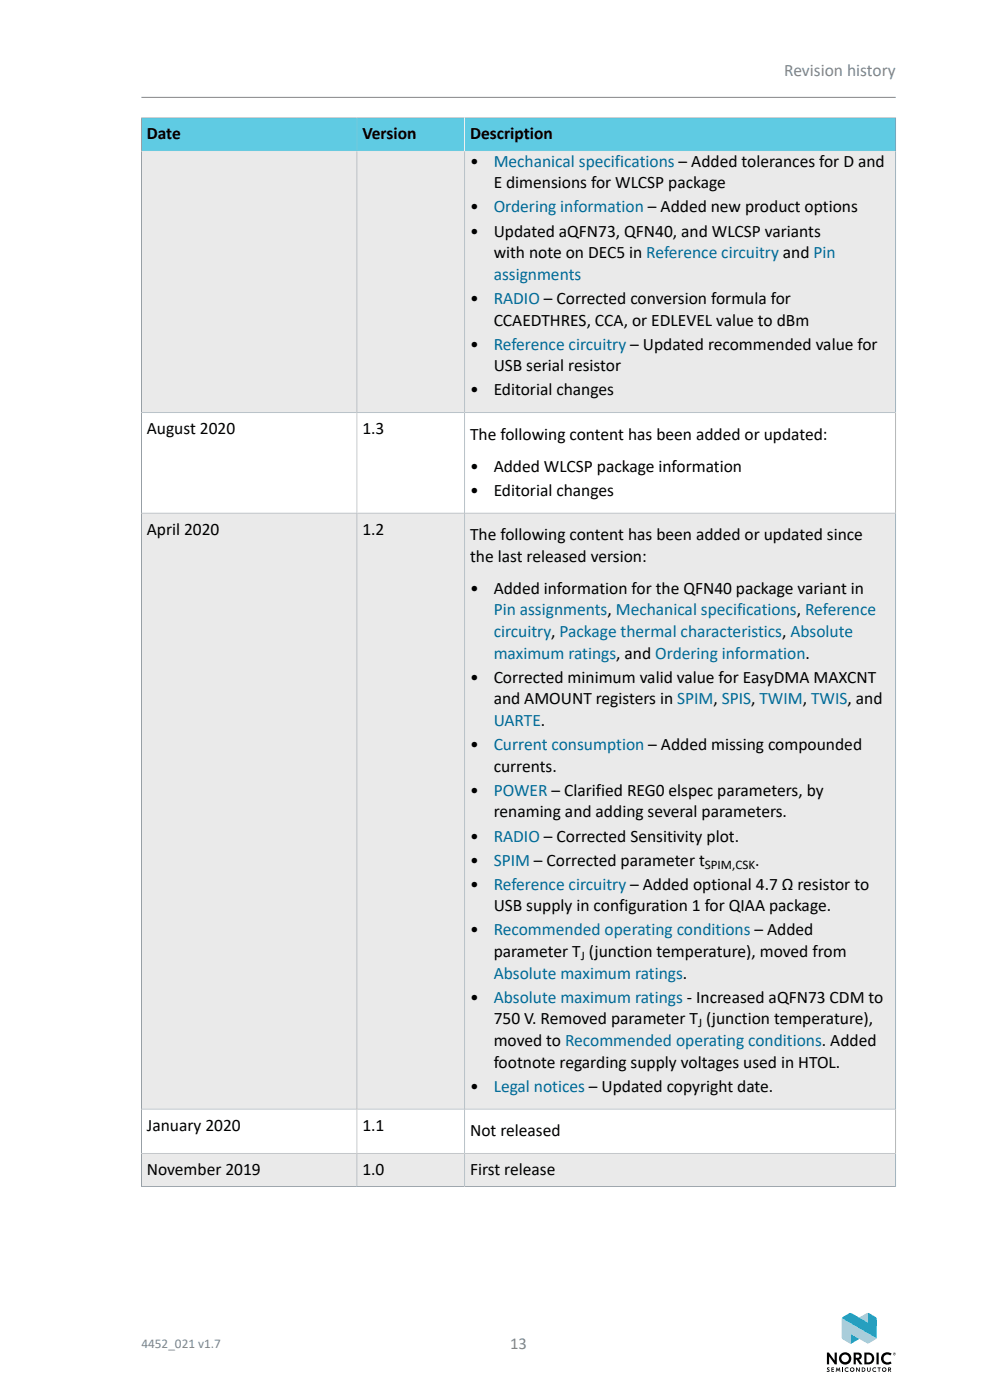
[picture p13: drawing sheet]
<svg xmlns="http://www.w3.org/2000/svg" width="210mm" height="297mm" viewBox="0 0 210 297" stroke-linecap="round" stroke-linejoin="round" font-family="sans-serif">
<defs><g id="words">
<text font-size="3.7" fill="#768692" x="166.3" y="16.2">Revision history</text>
<g font-size="3.7">
<text x="31.1" y="29.5">Date</text>
<text x="76.9" y="29.5">Version</text>
<text x="99.7" y="29.5">Description</text>
<text x="99.7" y="35.4">•</text>
<text x="104.7" y="39.9">E dimensions for WLCSP package</text>
<text x="99.7" y="45.1">•</text>
<text x="99.7" y="50.2">•</text>
<text x="104.7" y="50.2">Updated aQFN73, QFN40, and WLCSP variants</text>
<text x="104.7" y="54.8">with note on DEC5 in Reference circuitry and Pin</text>
<text x="99.7" y="64.5">•</text>
<text x="104.7" y="69.1">CCAEDTHRES, CCA, or EDLEVEL value to dBm</text>
<text x="99.7" y="74.2">•</text>
<text x="99.7" y="83.9">•</text>
<text x="104.7" y="78.8">USB serial resistor</text>
<text x="104.7" y="83.9">Editorial changes</text>
<text x="31.1" y="92.1">August 2020</text>
<text x="76.9" y="92.1">1.3</text>
<text x="99.7" y="93.3">The following content has been added or updated:</text>
<text x="99.7" y="100.1">•</text>
<text x="104.7" y="100.1">Added WLCSP package information</text>
<text x="99.7" y="105.2">•</text>
<text x="104.7" y="105.2">Editorial changes</text>
<text x="31.1" y="113.4">April 2020</text>
<text x="76.9" y="113.4">1.2</text>
<text x="99.7" y="114.6">The following content has been added or updated since</text>
<text x="99.7" y="119.1">the last released version:</text>
<text x="99.7" y="126">•</text>
<text x="104.7" y="126">Added information for the QFN40 package variant in</text>
<text x="99.7" y="144.8">•</text>
<text x="104.7" y="144.8">Corrected minimum valid value for EasyDMA MAXCNT</text>
<text x="104.7" y="149.4">and AMOUNT registers in SPIM, SPIS, TWIM, TWIS, and</text>
<text x="99.7" y="159.1">•</text>
<text x="104.7" y="163.7">currents.</text>
<text x="99.7" y="168.8">•</text>
<text x="104.7" y="173.4">renaming and adding several parameters.</text>
<text x="99.7" y="178.5">•</text>
<text x="99.7" y="183.6">•</text>
<text x="160.2" y="183.6">.</text>
<text x="99.7" y="188.8">•</text>
<text x="104.7" y="193.3">USB supply in configuration 1 for QIAA package.</text>
<text x="99.7" y="198.5">•</text>
<text x="104.7" y="203">parameter T (junction temperature), moved from</text>
<text x="99.7" y="212.7">•</text>
<text x="104.7" y="217.3">750 V. Removed parameter T (junction temperature),</text>
<text x="104.7" y="221.9">moved to Recommended operating conditions. Added</text>
<text x="104.7" y="226.5">footnote regarding supply voltages used in HTOL.</text>
<text x="99.7" y="231.6">•</text>
<text x="31.1" y="239.8">January 2020</text>
<text x="76.9" y="239.8">1.1</text>
<text x="99.7" y="241">Not released</text>
<text x="31.1" y="249.2">November 2019</text>
<text x="76.9" y="249.2">1.0</text>
<text x="99.7" y="249.2">First release</text>
</g>
<g font-size="3.7" fill="#006a97">
<text x="104.7" y="35.4">Mechanical specifications – Added tolerances for D and</text>
<text x="104.7" y="45.1">Ordering information – Added new product options</text>
<text x="104.7" y="59.4">assignments</text>
<text x="104.7" y="64.5">RADIO – Corrected conversion formula for</text>
<text x="104.7" y="74.2">Reference circuitry – Updated recommended value for</text>
<text x="104.7" y="130.5">Pin assignments, Mechanical specifications, Reference</text>
<text x="104.7" y="135.1">circuitry, Package thermal characteristics, Absolute</text>
<text x="104.7" y="139.7">maximum ratings, and Ordering information.</text>
<text x="104.7" y="154">UARTE.</text>
<text x="104.7" y="159.1">Current consumption – Added missing compounded</text>
<text x="104.7" y="168.8">POWER – Clarified REG0 elspec parameters, by</text>
<text x="104.7" y="178.5">RADIO – Corrected Sensitivity plot.</text>
<text x="104.7" y="183.6">SPIM – Corrected parameter t</text>
<text x="104.7" y="188.8">Reference circuitry – Added optional 4.7 Ω resistor to</text>
<text x="104.7" y="198.5">Recommended operating conditions – Added</text>
<text x="104.7" y="207.6">Absolute maximum ratings.</text>
<text x="104.7" y="212.7">Absolute maximum ratings - Increased aQFN73 CDM to</text>
<text x="104.7" y="231.6">Legal notices – Updated copyright date.</text>
</g>
<text font-size="3.5" fill="#768692" x="108.2" y="286.1">13</text>
<g font-size="2.8">
<text x="149.5" y="184.3">SPIM,CSK</text>
<text x="123.2" y="203.7">J</text>
<text x="148.1" y="218">J</text>
</g>
<text font-size="2.8" fill="#768692" x="30" y="285.9">4452_021 v1.7</text>
</g></defs>
<path d="M30 20.7h160" fill="none" stroke="#768692" stroke-width=".21"/>
<path d="M30.1 25.1h45.5v6.9h-45.5z" fill="#5fcbe3"/>
<path d="M29.9 25h45.8M30 24.9v7.2" fill="none" stroke="#768692" stroke-width=".21"/>
<path d="M75.7 25v7.1h-45.7" fill="none" stroke="#e5e4e2" stroke-width=".21"/>
<path d="M75.8 25.1h22.7v6.9h-22.7z" fill="#5fcbe3"/>
<path d="M75.7 25h22.9" fill="none" stroke="#768692" stroke-width=".21"/>
<path d="M98.6 25v7.1h-22.9v-7.1" fill="none" stroke="#e5e4e2" stroke-width=".21"/>
<path d="M98.7 25.1h91.2v6.9h-91.2z" fill="#5fcbe3"/>
<path d="M98.6 25h91.5M190 24.9v7.2" fill="none" stroke="#768692" stroke-width=".21"/>
<path d="M98.6 25v7.1h91.4" fill="none" stroke="#e5e4e2" stroke-width=".21"/>
<path d="M30.1 32.1h45.5v55.4h-45.5z" fill="#eaeaea"/>
<path d="M30 32.1h45.7" fill="none" stroke="#e5e4e2" stroke-width=".21"/>
<path d="M30 32.1v55.4h45.7v-55.4" fill="none" stroke="#768692" stroke-width=".21"/>
<path d="M75.8 32.1h22.7v55.4h-22.7z" fill="#eaeaea"/>
<path d="M75.7 32.1h22.9" fill="none" stroke="#e5e4e2" stroke-width=".21"/>
<path d="M75.7 32.1v55.4h22.9v-55.4" fill="none" stroke="#768692" stroke-width=".21"/>
<path d="M98.7 32.1h91.2v55.4h-91.2z" fill="#eaeaea"/>
<path d="M98.6 32.1h91.4" fill="none" stroke="#e5e4e2" stroke-width=".21"/>
<path d="M98.6 32.1v76.8M190 32.1v76.8h-160v-21.4h160M75.7 87.5v21.4" fill="none" stroke="#768692" stroke-width=".21"/>
<path d="M30.1 108.9h45.5v126.3h-45.5z" fill="#eaeaea"/>
<path d="M30 108.9h45.7v126.4h-45.7z" fill="none" stroke="#768692" stroke-width=".21"/>
<path d="M75.8 108.9h22.7v126.3h-22.7z" fill="#eaeaea"/>
<path d="M75.7 108.9h22.9v126.4h-22.9z" fill="none" stroke="#768692" stroke-width=".21"/>
<path d="M98.7 108.9h91.2v126.3h-91.2z" fill="#eaeaea"/>
<path d="M75.7 235.3v9.4M190 235.3h-160v9.4h160v-135.8h-91.4v135.8" fill="none" stroke="#768692" stroke-width=".21"/>
<path d="M30.1 244.8h45.5v6.8h-45.5z" fill="#eaeaea"/>
<path d="M29.9 251.7h45.8v-7h-45.7v7.1" fill="none" stroke="#768692" stroke-width=".21"/>
<path d="M75.8 244.8h22.7v6.8h-22.7z" fill="#eaeaea"/>
<path d="M75.7 244.7h22.9v7h-22.9z" fill="none" stroke="#768692" stroke-width=".21"/>
<path d="M98.7 244.8h91.2v6.8h-91.2z" fill="#eaeaea"/>
<path d="M190.1 251.7h-91.5v-7h91.4v7.1" fill="none" stroke="#768692" stroke-width=".21"/>
<path d="M182.2 279.5l1.9-1v2.1z" fill="#9bd2e4"/>
<path d="M180.4 283l1.9 1-1.9 1.1z" fill="#00a9ce"/>
<path d="M178.6 279.6l7.4 4.3-2 1.1-3.6-2v2.1l-.1-.1-1.7-1z" fill="#9bd2e4"/>
<path d="M178.7 279.5l1.8-1 3.6 2.1v-2.1l1.6 .9 .3 .4v4.1l-7.4-4.3z" fill="#00a9ce"/>
<g fill="#000">
<path d="M175.4 290.2l.6-.1-.1 .2h-.3l.1 .1a.35 .35 0 0 1 .2 .5 .35 .35 0 0 1-.6 .1l.1-.2h.4l-.3-.4zM176.4 290.1h.5v.2h-.4v.1h.4v.2h-.4v.3h.4v.1h-.5zM175.4 286.9h.4l1.2 1.7v-1.7h.5v2.5h-.4l-1.2-1.7v1.7h-.5zM177.4 290.1h.2l.2 .5 .3-.5 .2 .9h-.2l-.1-.6-.3 .5-.2-.5-.1 .6h-.1zM178.6 290.1h.2v.9h-.2zM179.3 290.2l.5-.1 .2 .1-.1 .1a.34 .34 0 0 0-.5 0 .34 .34 0 0 0 0 .5 .34 .34 0 0 0 .5 0l.1 .1a.51 .51 0 0 1-.7 0 .51 .51 0 0 1 0-.7zM181.6 290.1h.2l.4 .6v-.6h.2v.9h-.2l-.4-.6v.6h-.2zM183.9 290.1h.2l.1 .7h.3v-.7h.2v.5a.38 .38 0 0 1-.4 .4 .38 .38 0 0 1-.4-.4zM185.2 290.2l.5-.1 .2 .1-.1 .1a.34 .34 0 0 0-.5 0 .34 .34 0 0 0 0 .5 .34 .34 0 0 0 .5 0l.1 .1a.51 .51 0 0 1-.7 0 .51 .51 0 0 1 0-.7zM185.9 286.9h.5v2.5h-.5zM186.1 290.1h.7v.2h-.2v.7h-.2v-.7h-.3zM187.3 287.2l.4-.2 .9-.1 .5 .3-.2 .4a.87 .87 0 0 0-1.2 0 .87 .87 0 0 0 0 1.2 .87 .87 0 0 0 1.2 0l.2 .4a1.36 1.36 0 0 1-1.9-.1 1.36 1.36 0 0 1 .1-1.9z"/>
<path d="M178 288.2a1.31 1.31 0 0 1 2.6 0 1.31 1.31 0 0 1-2.6 0zM178.5 288.2a.81 .81 0 0 0 1.6 0 .81 .81 0 0 0-1.6 0z"/>
<path d="M180.3 290.6a.48 .48 0 0 1 .9 0 .48 .48 0 0 1-.9 0zM180.5 290.5a.3 .3 0 0 0 .6 0 .3 .3 0 0 0-.6 0z"/>
<path d="M181.1 286.9a1.69 1.69 0 0 1 1.5 .2l.2 .6a.7 .7 0 0 1-.6 .7l.8 1h-.6l-.7-1h-.2v1h-.4zM181.5 287.4v.6h.6a.35 .35 0 0 0 0-.6z"/>
<path d="M182.8 290.1h.3a.46 .46 0 0 1 .5 .5 .46 .46 0 0 1-.5 .4h-.3zM183 290.2v.7a.33 .33 0 0 0 .4-.3 .33 .33 0 0 0-.4-.4z"/>
<path d="M183.3 286.9h.8a1.25 1.25 0 0 1 1.3 1.3 1.25 1.25 0 0 1-1.3 1.2h-.8zM183.8 287.4v1.6a.87 .87 0 0 0 1.2-.8 .87 .87 0 0 0-1.2-.8z"/>
<path d="M187.1 290.6a.48 .48 0 0 1 .9 0 .48 .48 0 0 1-.9 0zM187.3 290.5a.3 .3 0 0 0 .6 0 .3 .3 0 0 0-.6 0z"/>
<path d="M188.4 290.1l.5 .1 .1 .2-.2 .2 .3 .4h-.2l-.3-.4-.1 .4h-.1zM188.5 290.3v.2h.3v-.2z"/>
<path d="M189.6 287.1h.2v.3l-.2-.2v.2zM189.6 287.1l.2 .1z"/>
<path d="M189.4 287.2a.3 .3 0 0 1 .6 0 .3 .3 0 0 1-.6 0zM189.5 287.2a.25 .25 0 0 0 .5 0 .25 .25 0 0 0-.5 0z"/>
<path d="M189.4 287.2a.3 .3 0 0 1 .6 0 .3 .3 0 0 1-.6 0zM189.5 287.2a.27 .27 0 0 0 .5 0 .27 .27 0 0 0-.5 0zM189.5 287.2a.26 .26 0 0 1 .5 0 .26 .26 0 0 1-.5 0zM189.5 287.2a.25 .25 0 0 0 .5 0 .25 .25 0 0 0-.5 0z"/>
<path d="M189.6 287.1h.2v.3l-.2-.1v.1zM189.6 287.1v.3v-.2l.2 .2v-.2zM189.6 287.1l.2 .1h-.2zM189.6 287.1l.2 .1z"/>
</g>
<use href="#words"/>
</svg>
